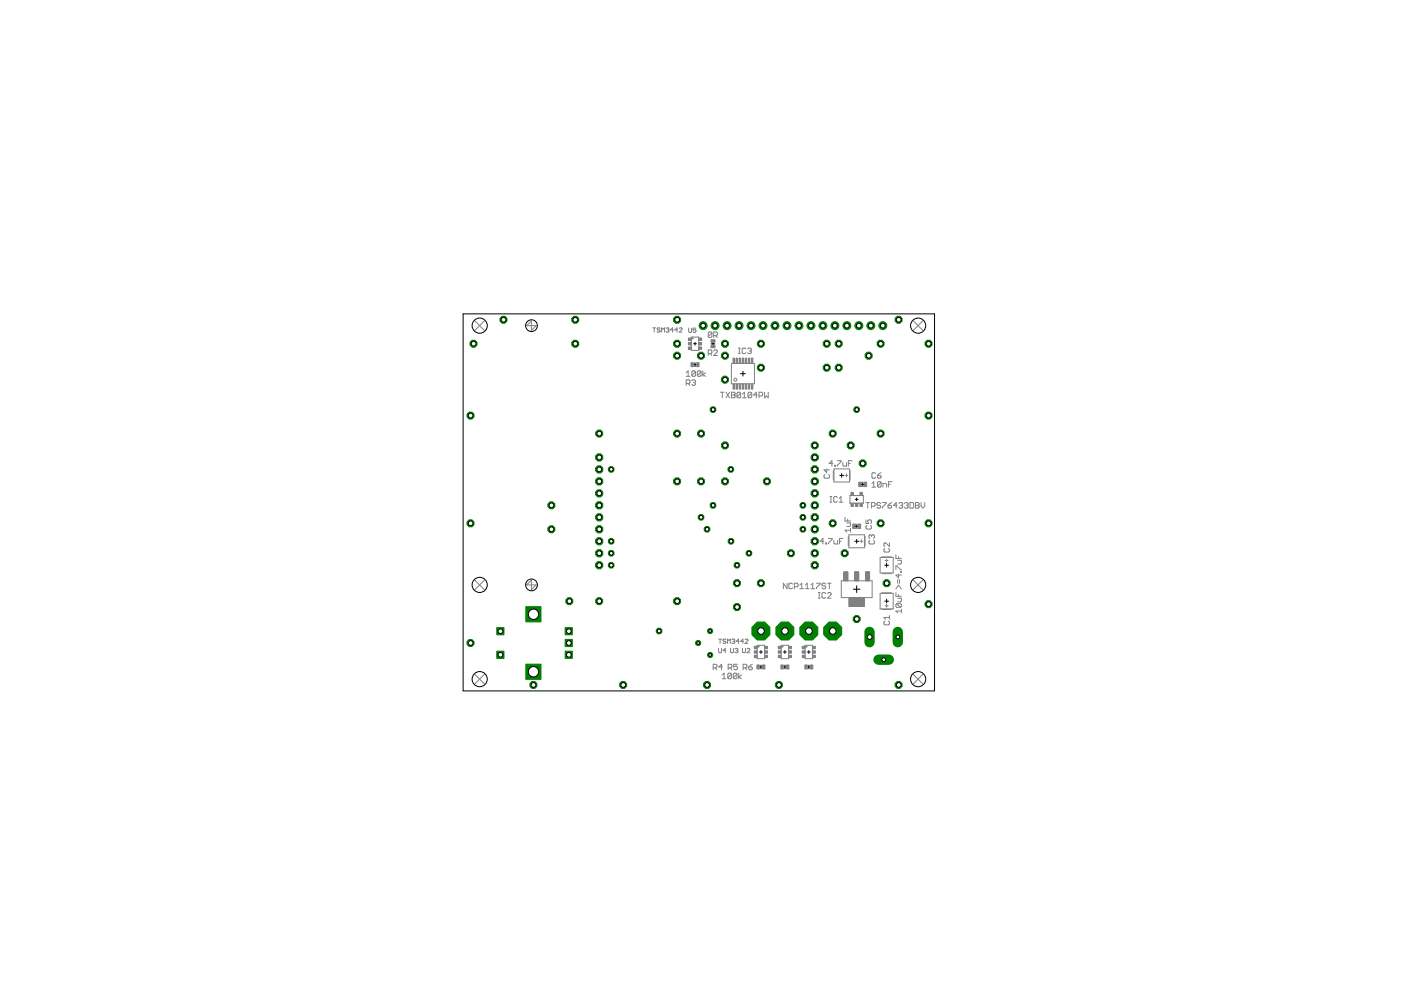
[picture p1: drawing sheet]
<svg xmlns="http://www.w3.org/2000/svg" width="297mm" height="210mm" viewBox="0 0 297 210" stroke-linecap="round" stroke-linejoin="round" font-family="sans-serif">
<circle cx="172.7" cy="97" r=".83" fill="#008000" stroke="#008000" stroke-width=".21"/>
<circle cx="172.8" cy="97" r=".51" fill="#fff" stroke="#000" stroke-width=".21"/>
<circle cx="172.7" cy="99.5" r=".83" fill="#008000" stroke="#008000" stroke-width=".21"/>
<circle cx="172.8" cy="99.5" r=".51" fill="#fff" stroke="#000" stroke-width=".21"/>
<circle cx="172.7" cy="102.1" r=".83" fill="#008000" stroke="#008000" stroke-width=".21"/>
<circle cx="172.8" cy="102.1" r=".51" fill="#fff" stroke="#000" stroke-width=".21"/>
<circle cx="172.7" cy="104.6" r=".83" fill="#008000" stroke="#008000" stroke-width=".21"/>
<circle cx="172.8" cy="104.6" r=".51" fill="#fff" stroke="#000" stroke-width=".21"/>
<circle cx="172.7" cy="107.1" r=".83" fill="#008000" stroke="#008000" stroke-width=".21"/>
<circle cx="172.8" cy="107.1" r=".51" fill="#fff" stroke="#000" stroke-width=".21"/>
<circle cx="172.7" cy="109.7" r=".83" fill="#008000" stroke="#008000" stroke-width=".21"/>
<circle cx="172.8" cy="109.7" r=".51" fill="#fff" stroke="#000" stroke-width=".21"/>
<circle cx="172.7" cy="112.2" r=".83" fill="#008000" stroke="#008000" stroke-width=".21"/>
<circle cx="172.8" cy="112.2" r=".51" fill="#fff" stroke="#000" stroke-width=".21"/>
<circle cx="172.7" cy="114.8" r=".83" fill="#008000" stroke="#008000" stroke-width=".21"/>
<circle cx="172.8" cy="114.8" r=".51" fill="#fff" stroke="#000" stroke-width=".21"/>
<circle cx="172.7" cy="117.3" r=".83" fill="#008000" stroke="#008000" stroke-width=".21"/>
<circle cx="172.8" cy="117.3" r=".51" fill="#fff" stroke="#000" stroke-width=".21"/>
<circle cx="172.7" cy="119.8" r=".83" fill="#008000" stroke="#008000" stroke-width=".21"/>
<circle cx="172.8" cy="119.8" r=".51" fill="#fff" stroke="#000" stroke-width=".21"/>
<circle cx="127" cy="119.8" r=".83" fill="#008000" stroke="#008000" stroke-width=".21"/>
<circle cx="127.1" cy="119.8" r=".51" fill="#fff" stroke="#000" stroke-width=".21"/>
<circle cx="127" cy="117.3" r=".83" fill="#008000" stroke="#008000" stroke-width=".21"/>
<circle cx="127.1" cy="117.3" r=".51" fill="#fff" stroke="#000" stroke-width=".21"/>
<circle cx="127" cy="114.8" r=".83" fill="#008000" stroke="#008000" stroke-width=".21"/>
<circle cx="127.1" cy="114.8" r=".51" fill="#fff" stroke="#000" stroke-width=".21"/>
<circle cx="127" cy="112.2" r=".83" fill="#008000" stroke="#008000" stroke-width=".21"/>
<circle cx="127.1" cy="112.2" r=".51" fill="#fff" stroke="#000" stroke-width=".21"/>
<circle cx="127" cy="109.7" r=".83" fill="#008000" stroke="#008000" stroke-width=".21"/>
<circle cx="127.1" cy="109.7" r=".51" fill="#fff" stroke="#000" stroke-width=".21"/>
<circle cx="127" cy="107.1" r=".83" fill="#008000" stroke="#008000" stroke-width=".21"/>
<circle cx="127.1" cy="107.1" r=".51" fill="#fff" stroke="#000" stroke-width=".21"/>
<circle cx="127" cy="104.6" r=".83" fill="#008000" stroke="#008000" stroke-width=".21"/>
<circle cx="127.1" cy="104.6" r=".51" fill="#fff" stroke="#000" stroke-width=".21"/>
<circle cx="127" cy="102.1" r=".83" fill="#008000" stroke="#008000" stroke-width=".21"/>
<circle cx="127.1" cy="102.1" r=".51" fill="#fff" stroke="#000" stroke-width=".21"/>
<circle cx="127" cy="99.5" r=".83" fill="#008000" stroke="#008000" stroke-width=".21"/>
<circle cx="127.1" cy="99.5" r=".51" fill="#fff" stroke="#000" stroke-width=".21"/>
<circle cx="127" cy="97" r=".83" fill="#008000" stroke="#008000" stroke-width=".21"/>
<circle cx="127.1" cy="97" r=".51" fill="#fff" stroke="#000" stroke-width=".21"/>
<path d="M119.8 133.1h1.5v1.5h-1.5z" fill="#008000" stroke="#008000" stroke-width=".21"/>
<circle cx="120.6" cy="133.8" r=".51" fill="#fff" stroke="#000" stroke-width=".21"/>
<path d="M119.8 135.6h1.5v1.5h-1.5z" fill="#008000" stroke="#008000" stroke-width=".21"/>
<circle cx="120.6" cy="136.3" r=".51" fill="#fff" stroke="#000" stroke-width=".21"/>
<path d="M119.8 138.1h1.5v1.5h-1.5z" fill="#008000" stroke="#008000" stroke-width=".21"/>
<circle cx="120.6" cy="138.8" r=".51" fill="#fff" stroke="#000" stroke-width=".21"/>
<path d="M105.3 133.1h1.5v1.5h-1.5z" fill="#008000" stroke="#008000" stroke-width=".21"/>
<circle cx="106.1" cy="133.8" r=".51" fill="#fff" stroke="#000" stroke-width=".21"/>
<path d="M105.3 138.1h1.5v1.5h-1.5z" fill="#008000" stroke="#008000" stroke-width=".21"/>
<circle cx="106.1" cy="138.8" r=".51" fill="#fff" stroke="#000" stroke-width=".21"/>
<path d="M111.5 128.6h3.2v3.2h-3.2z" fill="#008000" stroke="#008000" stroke-width=".21"/>
<circle cx="113.1" cy="130.2" r="1.1" fill="#fff" stroke="#000" stroke-width=".21"/>
<path d="M111.5 140.8h3.2v3.2h-3.2z" fill="#008000" stroke="#008000" stroke-width=".21"/>
<circle cx="113.1" cy="142.4" r="1.1" fill="#fff" stroke="#000" stroke-width=".21"/>
<circle cx="150.6" cy="138.9" r=".55" fill="#008000" stroke="#008000" stroke-width=".21"/>
<circle cx="150.6" cy="138.9" r=".3" fill="#fff" stroke="#000" stroke-width=".21"/>
<circle cx="148" cy="136.3" r=".55" fill="#008000" stroke="#008000" stroke-width=".21"/>
<circle cx="148" cy="136.3" r=".3" fill="#fff" stroke="#000" stroke-width=".21"/>
<circle cx="150.6" cy="133.8" r=".55" fill="#008000" stroke="#008000" stroke-width=".21"/>
<circle cx="150.6" cy="133.8" r=".3" fill="#fff" stroke="#000" stroke-width=".21"/>
<path d="M186.3 139.9h2.1z" fill="#008000" stroke="#008000" stroke-width="2.2"/>
<circle cx="187.4" cy="139.9" r=".4" fill="#fff" stroke="#000" stroke-width=".21"/>
<path d="M190.3 134v2.2z" fill="#008000" stroke="#008000" stroke-width="2.2"/>
<circle cx="190.4" cy="135.1" r=".4" fill="#fff" stroke="#000" stroke-width=".21"/>
<path d="M184.4 134v2.2z" fill="#008000" stroke="#008000" stroke-width="2.2"/>
<circle cx="184.4" cy="135.1" r=".51" fill="#fff" stroke="#000" stroke-width=".21"/>
<circle cx="176.5" cy="133.8" r="2.06" fill="#008000" stroke="#008000" stroke-width=".21"/>
<circle cx="176.6" cy="133.8" r=".7" fill="#fff" stroke="#000" stroke-width=".21"/>
<circle cx="171.5" cy="133.8" r="2.06" fill="#008000" stroke="#008000" stroke-width=".21"/>
<circle cx="171.5" cy="133.8" r=".7" fill="#fff" stroke="#000" stroke-width=".21"/>
<circle cx="166.4" cy="133.8" r="2.06" fill="#008000" stroke="#008000" stroke-width=".21"/>
<circle cx="166.4" cy="133.8" r=".7" fill="#fff" stroke="#000" stroke-width=".21"/>
<circle cx="161.3" cy="133.8" r="2.06" fill="#008000" stroke="#008000" stroke-width=".21"/>
<circle cx="161.4" cy="133.8" r=".7" fill="#fff" stroke="#000" stroke-width=".21"/>
<circle cx="187.2" cy="69" r=".85" fill="#008000" stroke="#008000" stroke-width=".21"/>
<circle cx="187.2" cy="69" r=".51" fill="#fff" stroke="#000" stroke-width=".21"/>
<circle cx="184.6" cy="69" r=".85" fill="#008000" stroke="#008000" stroke-width=".21"/>
<circle cx="184.6" cy="69" r=".51" fill="#fff" stroke="#000" stroke-width=".21"/>
<circle cx="182.1" cy="69" r=".85" fill="#008000" stroke="#008000" stroke-width=".21"/>
<circle cx="182.1" cy="69" r=".51" fill="#fff" stroke="#000" stroke-width=".21"/>
<circle cx="179.6" cy="69" r=".85" fill="#008000" stroke="#008000" stroke-width=".21"/>
<circle cx="179.6" cy="69" r=".51" fill="#fff" stroke="#000" stroke-width=".21"/>
<circle cx="177" cy="69" r=".85" fill="#008000" stroke="#008000" stroke-width=".21"/>
<circle cx="177" cy="69" r=".51" fill="#fff" stroke="#000" stroke-width=".21"/>
<circle cx="174.5" cy="69" r=".85" fill="#008000" stroke="#008000" stroke-width=".21"/>
<circle cx="174.5" cy="69" r=".51" fill="#fff" stroke="#000" stroke-width=".21"/>
<circle cx="171.9" cy="69" r=".85" fill="#008000" stroke="#008000" stroke-width=".21"/>
<circle cx="171.9" cy="69" r=".51" fill="#fff" stroke="#000" stroke-width=".21"/>
<circle cx="169.4" cy="69" r=".85" fill="#008000" stroke="#008000" stroke-width=".21"/>
<circle cx="169.4" cy="69" r=".51" fill="#fff" stroke="#000" stroke-width=".21"/>
<circle cx="166.9" cy="69" r=".85" fill="#008000" stroke="#008000" stroke-width=".21"/>
<circle cx="166.9" cy="69" r=".51" fill="#fff" stroke="#000" stroke-width=".21"/>
<circle cx="164.3" cy="69" r=".85" fill="#008000" stroke="#008000" stroke-width=".21"/>
<circle cx="164.3" cy="69" r=".51" fill="#fff" stroke="#000" stroke-width=".21"/>
<circle cx="161.8" cy="69" r=".85" fill="#008000" stroke="#008000" stroke-width=".21"/>
<circle cx="161.8" cy="69" r=".51" fill="#fff" stroke="#000" stroke-width=".21"/>
<circle cx="159.2" cy="69" r=".85" fill="#008000" stroke="#008000" stroke-width=".21"/>
<circle cx="159.2" cy="69" r=".51" fill="#fff" stroke="#000" stroke-width=".21"/>
<circle cx="156.7" cy="69" r=".85" fill="#008000" stroke="#008000" stroke-width=".21"/>
<circle cx="156.7" cy="69" r=".51" fill="#fff" stroke="#000" stroke-width=".21"/>
<circle cx="154.2" cy="69" r=".85" fill="#008000" stroke="#008000" stroke-width=".21"/>
<circle cx="154.2" cy="69" r=".51" fill="#fff" stroke="#000" stroke-width=".21"/>
<circle cx="151.6" cy="69" r=".85" fill="#008000" stroke="#008000" stroke-width=".21"/>
<circle cx="151.6" cy="69" r=".51" fill="#fff" stroke="#000" stroke-width=".21"/>
<circle cx="149.1" cy="69" r=".85" fill="#008000" stroke="#008000" stroke-width=".21"/>
<circle cx="149.1" cy="69" r=".51" fill="#fff" stroke="#000" stroke-width=".21"/>
<circle cx="100.4" cy="72.9" r=".8" fill="#008000" stroke="#008000" stroke-width=".21"/>
<circle cx="100.4" cy="72.9" r=".51" fill="#fff" stroke="#000" stroke-width=".21"/>
<circle cx="196.9" cy="72.9" r=".8" fill="#008000" stroke="#008000" stroke-width=".21"/>
<circle cx="196.9" cy="72.9" r=".51" fill="#fff" stroke="#000" stroke-width=".21"/>
<circle cx="186.7" cy="72.9" r=".8" fill="#008000" stroke="#008000" stroke-width=".21"/>
<circle cx="186.7" cy="72.9" r=".51" fill="#fff" stroke="#000" stroke-width=".21"/>
<circle cx="188" cy="123.7" r=".8" fill="#008000" stroke="#008000" stroke-width=".21"/>
<circle cx="188" cy="123.7" r=".51" fill="#fff" stroke="#000" stroke-width=".21"/>
<circle cx="179.1" cy="117.3" r=".8" fill="#008000" stroke="#008000" stroke-width=".21"/>
<circle cx="179.1" cy="117.3" r=".51" fill="#fff" stroke="#000" stroke-width=".21"/>
<circle cx="176.5" cy="91.9" r=".8" fill="#008000" stroke="#008000" stroke-width=".21"/>
<circle cx="176.6" cy="91.9" r=".51" fill="#fff" stroke="#000" stroke-width=".21"/>
<circle cx="127" cy="91.9" r=".8" fill="#008000" stroke="#008000" stroke-width=".21"/>
<circle cx="127.1" cy="91.9" r=".51" fill="#fff" stroke="#000" stroke-width=".21"/>
<circle cx="161.3" cy="72.9" r=".8" fill="#008000" stroke="#008000" stroke-width=".21"/>
<circle cx="161.4" cy="72.9" r=".51" fill="#fff" stroke="#000" stroke-width=".21"/>
<circle cx="161.3" cy="78" r=".8" fill="#008000" stroke="#008000" stroke-width=".21"/>
<circle cx="161.4" cy="78" r=".51" fill="#fff" stroke="#000" stroke-width=".21"/>
<circle cx="148.6" cy="75.4" r=".8" fill="#008000" stroke="#008000" stroke-width=".21"/>
<circle cx="148.7" cy="75.4" r=".51" fill="#fff" stroke="#000" stroke-width=".21"/>
<circle cx="132.1" cy="145.2" r=".8" fill="#008000" stroke="#008000" stroke-width=".21"/>
<circle cx="132.1" cy="145.2" r=".51" fill="#fff" stroke="#000" stroke-width=".21"/>
<circle cx="143.5" cy="72.9" r=".8" fill="#008000" stroke="#008000" stroke-width=".21"/>
<circle cx="143.6" cy="72.9" r=".51" fill="#fff" stroke="#000" stroke-width=".21"/>
<circle cx="122" cy="72.9" r=".8" fill="#008000" stroke="#008000" stroke-width=".21"/>
<circle cx="122" cy="72.9" r=".51" fill="#fff" stroke="#000" stroke-width=".21"/>
<circle cx="196.9" cy="88.1" r=".8" fill="#008000" stroke="#008000" stroke-width=".21"/>
<circle cx="196.9" cy="88.1" r=".51" fill="#fff" stroke="#000" stroke-width=".21"/>
<circle cx="196.9" cy="111" r=".8" fill="#008000" stroke="#008000" stroke-width=".21"/>
<circle cx="196.9" cy="111" r=".51" fill="#fff" stroke="#000" stroke-width=".21"/>
<circle cx="196.9" cy="128.1" r=".8" fill="#008000" stroke="#008000" stroke-width=".21"/>
<circle cx="196.9" cy="128.1" r=".51" fill="#fff" stroke="#000" stroke-width=".21"/>
<circle cx="149.9" cy="145.2" r=".8" fill="#008000" stroke="#008000" stroke-width=".21"/>
<circle cx="149.9" cy="145.2" r=".51" fill="#fff" stroke="#000" stroke-width=".21"/>
<circle cx="113.1" cy="145.2" r=".8" fill="#008000" stroke="#008000" stroke-width=".21"/>
<circle cx="113.1" cy="145.2" r=".51" fill="#fff" stroke="#000" stroke-width=".21"/>
<circle cx="190.5" cy="67.8" r=".8" fill="#008000" stroke="#008000" stroke-width=".21"/>
<circle cx="190.5" cy="67.8" r=".51" fill="#fff" stroke="#000" stroke-width=".21"/>
<circle cx="143.5" cy="67.8" r=".8" fill="#008000" stroke="#008000" stroke-width=".21"/>
<circle cx="143.6" cy="67.8" r=".51" fill="#fff" stroke="#000" stroke-width=".21"/>
<circle cx="122" cy="67.8" r=".8" fill="#008000" stroke="#008000" stroke-width=".21"/>
<circle cx="122" cy="67.8" r=".51" fill="#fff" stroke="#000" stroke-width=".21"/>
<circle cx="106.7" cy="67.8" r=".8" fill="#008000" stroke="#008000" stroke-width=".21"/>
<circle cx="106.8" cy="67.8" r=".51" fill="#fff" stroke="#000" stroke-width=".21"/>
<circle cx="99.8" cy="88.1" r=".8" fill="#008000" stroke="#008000" stroke-width=".21"/>
<circle cx="99.8" cy="88.1" r=".51" fill="#fff" stroke="#000" stroke-width=".21"/>
<circle cx="99.8" cy="111" r=".8" fill="#008000" stroke="#008000" stroke-width=".21"/>
<circle cx="99.8" cy="111" r=".51" fill="#fff" stroke="#000" stroke-width=".21"/>
<circle cx="99.8" cy="136.3" r=".8" fill="#008000" stroke="#008000" stroke-width=".21"/>
<circle cx="99.8" cy="136.3" r=".51" fill="#fff" stroke="#000" stroke-width=".21"/>
<circle cx="165.1" cy="145.2" r=".8" fill="#008000" stroke="#008000" stroke-width=".21"/>
<circle cx="165.2" cy="145.2" r=".51" fill="#fff" stroke="#000" stroke-width=".21"/>
<circle cx="190.5" cy="145.2" r=".8" fill="#008000" stroke="#008000" stroke-width=".21"/>
<circle cx="190.5" cy="145.2" r=".51" fill="#fff" stroke="#000" stroke-width=".21"/>
<circle cx="177.8" cy="72.9" r=".8" fill="#008000" stroke="#008000" stroke-width=".21"/>
<circle cx="177.8" cy="72.9" r=".51" fill="#fff" stroke="#000" stroke-width=".21"/>
<circle cx="175.3" cy="72.9" r=".8" fill="#008000" stroke="#008000" stroke-width=".21"/>
<circle cx="175.3" cy="72.9" r=".51" fill="#fff" stroke="#000" stroke-width=".21"/>
<circle cx="153.7" cy="72.9" r=".8" fill="#008000" stroke="#008000" stroke-width=".21"/>
<circle cx="153.7" cy="72.9" r=".51" fill="#fff" stroke="#000" stroke-width=".21"/>
<circle cx="143.5" cy="91.9" r=".8" fill="#008000" stroke="#008000" stroke-width=".21"/>
<circle cx="143.6" cy="91.9" r=".51" fill="#fff" stroke="#000" stroke-width=".21"/>
<circle cx="148.6" cy="91.9" r=".8" fill="#008000" stroke="#008000" stroke-width=".21"/>
<circle cx="148.7" cy="91.9" r=".51" fill="#fff" stroke="#000" stroke-width=".21"/>
<circle cx="143.5" cy="75.4" r=".8" fill="#008000" stroke="#008000" stroke-width=".21"/>
<circle cx="143.6" cy="75.4" r=".51" fill="#fff" stroke="#000" stroke-width=".21"/>
<circle cx="175.3" cy="78" r=".8" fill="#008000" stroke="#008000" stroke-width=".21"/>
<circle cx="175.3" cy="78" r=".51" fill="#fff" stroke="#000" stroke-width=".21"/>
<circle cx="177.8" cy="78" r=".8" fill="#008000" stroke="#008000" stroke-width=".21"/>
<circle cx="177.8" cy="78" r=".51" fill="#fff" stroke="#000" stroke-width=".21"/>
<circle cx="186.7" cy="91.9" r=".8" fill="#008000" stroke="#008000" stroke-width=".21"/>
<circle cx="186.7" cy="91.9" r=".51" fill="#fff" stroke="#000" stroke-width=".21"/>
<circle cx="182.9" cy="98.3" r=".8" fill="#008000" stroke="#008000" stroke-width=".21"/>
<circle cx="182.9" cy="98.3" r=".51" fill="#fff" stroke="#000" stroke-width=".21"/>
<circle cx="186.7" cy="111" r=".8" fill="#008000" stroke="#008000" stroke-width=".21"/>
<circle cx="186.7" cy="111" r=".51" fill="#fff" stroke="#000" stroke-width=".21"/>
<circle cx="176.5" cy="111" r=".8" fill="#008000" stroke="#008000" stroke-width=".21"/>
<circle cx="176.6" cy="111" r=".51" fill="#fff" stroke="#000" stroke-width=".21"/>
<circle cx="162.6" cy="102.1" r=".8" fill="#008000" stroke="#008000" stroke-width=".21"/>
<circle cx="162.6" cy="102.1" r=".51" fill="#fff" stroke="#000" stroke-width=".21"/>
<circle cx="153.7" cy="102.1" r=".8" fill="#008000" stroke="#008000" stroke-width=".21"/>
<circle cx="153.7" cy="102.1" r=".51" fill="#fff" stroke="#000" stroke-width=".21"/>
<circle cx="148.6" cy="102.1" r=".8" fill="#008000" stroke="#008000" stroke-width=".21"/>
<circle cx="148.7" cy="102.1" r=".51" fill="#fff" stroke="#000" stroke-width=".21"/>
<circle cx="143.5" cy="102.1" r=".8" fill="#008000" stroke="#008000" stroke-width=".21"/>
<circle cx="143.6" cy="102.1" r=".51" fill="#fff" stroke="#000" stroke-width=".21"/>
<circle cx="116.9" cy="107.1" r=".8" fill="#008000" stroke="#008000" stroke-width=".21"/>
<circle cx="116.9" cy="107.1" r=".51" fill="#fff" stroke="#000" stroke-width=".21"/>
<circle cx="116.9" cy="112.2" r=".8" fill="#008000" stroke="#008000" stroke-width=".21"/>
<circle cx="116.9" cy="112.2" r=".51" fill="#fff" stroke="#000" stroke-width=".21"/>
<circle cx="120.7" cy="127.5" r=".8" fill="#008000" stroke="#008000" stroke-width=".21"/>
<circle cx="120.7" cy="127.5" r=".51" fill="#fff" stroke="#000" stroke-width=".21"/>
<circle cx="127" cy="127.5" r=".8" fill="#008000" stroke="#008000" stroke-width=".21"/>
<circle cx="127.1" cy="127.5" r=".51" fill="#fff" stroke="#000" stroke-width=".21"/>
<circle cx="143.5" cy="127.5" r=".8" fill="#008000" stroke="#008000" stroke-width=".21"/>
<circle cx="143.6" cy="127.5" r=".51" fill="#fff" stroke="#000" stroke-width=".21"/>
<circle cx="156.2" cy="123.7" r=".8" fill="#008000" stroke="#008000" stroke-width=".21"/>
<circle cx="156.3" cy="123.7" r=".51" fill="#fff" stroke="#000" stroke-width=".21"/>
<circle cx="161.3" cy="123.7" r=".8" fill="#008000" stroke="#008000" stroke-width=".21"/>
<circle cx="161.4" cy="123.7" r=".51" fill="#fff" stroke="#000" stroke-width=".21"/>
<circle cx="167.7" cy="117.3" r=".8" fill="#008000" stroke="#008000" stroke-width=".21"/>
<circle cx="167.7" cy="117.3" r=".51" fill="#fff" stroke="#000" stroke-width=".21"/>
<circle cx="184.2" cy="75.4" r=".8" fill="#008000" stroke="#008000" stroke-width=".21"/>
<circle cx="184.2" cy="75.4" r=".51" fill="#fff" stroke="#000" stroke-width=".21"/>
<circle cx="153.7" cy="75.4" r=".8" fill="#008000" stroke="#008000" stroke-width=".21"/>
<circle cx="153.7" cy="75.4" r=".51" fill="#fff" stroke="#000" stroke-width=".21"/>
<circle cx="181.6" cy="131.3" r=".8" fill="#008000" stroke="#008000" stroke-width=".21"/>
<circle cx="181.6" cy="131.3" r=".51" fill="#fff" stroke="#000" stroke-width=".21"/>
<circle cx="156.2" cy="128.7" r=".8" fill="#008000" stroke="#008000" stroke-width=".21"/>
<circle cx="156.3" cy="128.7" r=".51" fill="#fff" stroke="#000" stroke-width=".21"/>
<circle cx="180.4" cy="94.4" r=".8" fill="#008000" stroke="#008000" stroke-width=".21"/>
<circle cx="180.4" cy="94.4" r=".51" fill="#fff" stroke="#000" stroke-width=".21"/>
<circle cx="172.7" cy="94.4" r=".8" fill="#008000" stroke="#008000" stroke-width=".21"/>
<circle cx="172.8" cy="94.4" r=".51" fill="#fff" stroke="#000" stroke-width=".21"/>
<circle cx="153.7" cy="80.5" r=".8" fill="#008000" stroke="#008000" stroke-width=".21"/>
<circle cx="153.7" cy="80.5" r=".51" fill="#fff" stroke="#000" stroke-width=".21"/>
<circle cx="153.7" cy="94.4" r=".8" fill="#008000" stroke="#008000" stroke-width=".21"/>
<circle cx="153.7" cy="94.4" r=".51" fill="#fff" stroke="#000" stroke-width=".21"/>
<circle cx="129.6" cy="117.3" r=".64" fill="#008000" stroke="#008000" stroke-width=".21"/>
<circle cx="129.6" cy="117.3" r=".4" fill="#fff" stroke="#000" stroke-width=".21"/>
<circle cx="158.8" cy="117.3" r=".64" fill="#008000" stroke="#008000" stroke-width=".21"/>
<circle cx="158.8" cy="117.3" r=".4" fill="#fff" stroke="#000" stroke-width=".21"/>
<circle cx="181.6" cy="86.8" r=".64" fill="#008000" stroke="#008000" stroke-width=".21"/>
<circle cx="181.6" cy="86.8" r=".4" fill="#fff" stroke="#000" stroke-width=".21"/>
<circle cx="151.2" cy="86.8" r=".64" fill="#008000" stroke="#008000" stroke-width=".21"/>
<circle cx="151.2" cy="86.8" r=".4" fill="#fff" stroke="#000" stroke-width=".21"/>
<circle cx="170.2" cy="109.7" r=".64" fill="#008000" stroke="#008000" stroke-width=".21"/>
<circle cx="170.2" cy="109.7" r=".4" fill="#fff" stroke="#000" stroke-width=".21"/>
<circle cx="148.6" cy="109.7" r=".64" fill="#008000" stroke="#008000" stroke-width=".21"/>
<circle cx="148.7" cy="109.7" r=".4" fill="#fff" stroke="#000" stroke-width=".21"/>
<circle cx="170.2" cy="112.2" r=".64" fill="#008000" stroke="#008000" stroke-width=".21"/>
<circle cx="170.2" cy="112.2" r=".4" fill="#fff" stroke="#000" stroke-width=".21"/>
<circle cx="149.9" cy="112.2" r=".64" fill="#008000" stroke="#008000" stroke-width=".21"/>
<circle cx="149.9" cy="112.2" r=".4" fill="#fff" stroke="#000" stroke-width=".21"/>
<circle cx="170.2" cy="107.1" r=".64" fill="#008000" stroke="#008000" stroke-width=".21"/>
<circle cx="170.2" cy="107.1" r=".4" fill="#fff" stroke="#000" stroke-width=".21"/>
<circle cx="151.2" cy="107.1" r=".64" fill="#008000" stroke="#008000" stroke-width=".21"/>
<circle cx="151.2" cy="107.1" r=".4" fill="#fff" stroke="#000" stroke-width=".21"/>
<circle cx="139.7" cy="133.8" r=".64" fill="#008000" stroke="#008000" stroke-width=".21"/>
<circle cx="139.8" cy="133.8" r=".4" fill="#fff" stroke="#000" stroke-width=".21"/>
<circle cx="129.6" cy="114.8" r=".64" fill="#008000" stroke="#008000" stroke-width=".21"/>
<circle cx="129.6" cy="114.8" r=".4" fill="#fff" stroke="#000" stroke-width=".21"/>
<circle cx="155" cy="114.8" r=".64" fill="#008000" stroke="#008000" stroke-width=".21"/>
<circle cx="155" cy="114.8" r=".4" fill="#fff" stroke="#000" stroke-width=".21"/>
<circle cx="129.6" cy="119.8" r=".64" fill="#008000" stroke="#008000" stroke-width=".21"/>
<circle cx="129.6" cy="119.8" r=".4" fill="#fff" stroke="#000" stroke-width=".21"/>
<circle cx="156.2" cy="119.8" r=".64" fill="#008000" stroke="#008000" stroke-width=".21"/>
<circle cx="156.3" cy="119.8" r=".4" fill="#fff" stroke="#000" stroke-width=".21"/>
<circle cx="129.6" cy="99.5" r=".64" fill="#008000" stroke="#008000" stroke-width=".21"/>
<circle cx="129.6" cy="99.5" r=".4" fill="#fff" stroke="#000" stroke-width=".21"/>
<circle cx="154.9" cy="99.5" r=".64" fill="#008000" stroke="#008000" stroke-width=".21"/>
<circle cx="155" cy="99.5" r=".4" fill="#fff" stroke="#000" stroke-width=".21"/>
<g fill="#808080" stroke="#808080" stroke-width=".21">
<path d="M195.7 143l-2.1 2z"/>
<path d="M193.6 143l2.1 2z"/>
<path d="M102.7 143l-2 2z"/>
<path d="M100.7 143l2 2z"/>
<path d="M111.7 69h2z"/>
<path d="M111.7 69l1-1z"/>
<path d="M112.7 68v2.1z"/>
<path d="M112.7 70.1l1-1.1z"/>
<path d="M111.7 124h2z"/>
<path d="M111.7 124l1-1z"/>
<path d="M112.7 123v2z"/>
<path d="M112.7 125l1-1z"/>
<path d="M195.7 123l-2.1 2z"/>
<path d="M193.6 123l2.1 2z"/>
<path d="M102.7 123l-2 2z"/>
<path d="M100.7 123l2 2z"/>
<path d="M195.7 68l-2.1 2.1z"/>
<path d="M193.6 68l2.1 2.1z"/>
<path d="M102.7 68l-2 2.1z"/>
<path d="M100.7 68l2 2.1z"/>
<path d="M183 105.1v1.6z"/>
<path d="M180.2 105.1v1.6z"/>
<path d="M181.1 105.1h1.1z"/>
<path d="M178.4 123.1v3.6z"/>
<path d="M178.4 123.1h6.5z"/>
<path d="M184.9 123.1v3.6z"/>
<path d="M178.4 126.7h6.5z"/>
<path d="M170.7 136.8h1.6z"/>
<path d="M170.7 139.7h1.6z"/>
<path d="M165.6 136.8h1.6z"/>
<path d="M165.6 139.7h1.6z"/>
<path d="M160.5 136.8h1.6z"/>
<path d="M160.5 139.7h1.6z"/>
<path d="M146.6 71.5h1.5z"/>
<path d="M146.6 74.3h1.5z"/>
<path d="M155.1 77.1h4.9z"/>
<path d="M160 77.1v4.3z"/>
<path d="M155.1 81.4h4.9z"/>
<path d="M155.1 77.1v4.3z"/>
<path d="M180.2 106.7h2.8z"/>
<path d="M180.2 105.1h2.8z"/>
<path d="M170.7 136.8v2.9z"/>
<path d="M172.3 136.8v2.9z"/>
<path d="M165.6 136.8v2.9z"/>
<path d="M167.2 136.8v2.9z"/>
<path d="M160.5 136.8v2.9z"/>
<path d="M162.1 136.8v2.9z"/>
<path d="M146.6 71.5v2.8z"/>
<path d="M148.1 71.5v2.8z"/>
<path d="M186.6 129.1h2.8z"/>
<path d="M187 129.2h2z"/>
<path d="M186.6 125.8v3.3z"/>
<path d="M189.4 125.8v3.3z"/>
<path d="M187 125.7h2z"/>
<path d="M186.6 125.8h2.8z"/>
<path d="M188 128.1v.7z"/>
<path d="M187.7 128.5h.6z"/>
<path d="M186.6 118.2h2.8z"/>
<path d="M187 118.1h2z"/>
<path d="M189.4 118.2v3.3z"/>
<path d="M186.6 118.2v3.3z"/>
<path d="M187 121.6h2z"/>
<path d="M186.6 121.5h2.8z"/>
<path d="M188 118.5v.7z"/>
<path d="M187.7 118.8h.6z"/>
<path d="M183.3 113.4v2.7z"/>
<path d="M183.4 113.7v2.1z"/>
<path d="M180 116.1h3.3z"/>
<path d="M180 113.4h3.3z"/>
<path d="M179.9 113.7v2.1z"/>
<path d="M180 113.4v2.7z"/>
<path d="M182.3 114.8h.6z"/>
<path d="M182.6 114.4v.7z"/>
<path d="M180.1 99.4v2.8z"/>
<path d="M180.2 99.8v2z"/>
<path d="M176.8 102.2h3.3z"/>
<path d="M176.8 99.4h3.3z"/>
<path d="M176.7 99.8v2z"/>
<path d="M176.8 99.4v2.8z"/>
<path d="M179.1 100.8h.7z"/>
<path d="M179.5 100.5v.6z"/>
<path d="M181.3 112h.7z"/>
<path d="M181.3 111.2h.7z"/>
<path d="M182.5 103.1h.8z"/>
<path d="M182.5 102.3h.8z"/>
<path d="M150.8 72.5v.8z"/>
<path d="M151.5 72.5v.8z"/>
<path d="M146.9 77h.9z"/>
<path d="M146.9 77.7h.9z"/>
<path d="M160.9 141.1h.9z"/>
<path d="M160.9 141.8h.9z"/>
<path d="M166 141.1h.8z"/>
<path d="M166 141.8h.8z"/>
<path d="M171 141.8h.9z"/>
<path d="M171 141.1h.9z"/>
<path d="M176 106.5h.4z"/>
<path d="M176.2 105.3v1.2z"/>
<path d="M176 105.3h.4z"/>
<path d="M177.3 105.3l.2 .2z"/>
<path d="M177 105.3h.3z"/>
<path d="M177 105.3l-.2 .2z"/>
<path d="M176.8 105.5v.8z"/>
<path d="M176.8 106.3l.2 .2z"/>
<path d="M177 106.5h.3z"/>
<path d="M177.3 106.5l.2-.2z"/>
<path d="M178.3 105.3l-.4 .4z"/>
<path d="M178.3 105.3v1.2z"/>
<path d="M177.9 106.5h.8z"/>
<path d="M173.5 126.8h.4z"/>
<path d="M173.7 125.6v1.2z"/>
<path d="M173.5 125.6h.4z"/>
<path d="M174.9 125.6l.1 .3z"/>
<path d="M174.5 125.6h.4z"/>
<path d="M174.5 125.6l-.2 .3z"/>
<path d="M174.3 125.9v.7z"/>
<path d="M174.3 126.6l.2 .2z"/>
<path d="M174.5 126.8h.4z"/>
<path d="M175 126.6l-.1 .2z"/>
<path d="M175.4 126.8h.8z"/>
<path d="M176.2 126l-.8 .8z"/>
<path d="M176.2 125.9v.1z"/>
<path d="M176 125.6l.2 .3z"/>
<path d="M175.6 125.6h.4z"/>
<path d="M175.6 125.6l-.2 .3z"/>
<path d="M157.4 137.5v.7z"/>
<path d="M157.4 138.2l.2 .2z"/>
<path d="M157.6 138.4h.3z"/>
<path d="M158 138.2l-.1 .2z"/>
<path d="M158 137.5v.7z"/>
<path d="M158.4 138.4h.6z"/>
<path d="M158.4 138.4l.6-.6z"/>
<path d="M159 137.6v.2z"/>
<path d="M158.8 137.5l.2 .1z"/>
<path d="M158.5 137.5h.3z"/>
<path d="M158.4 137.6l.1-.1z"/>
<path d="M154.9 137.5v.7z"/>
<path d="M154.9 138.2l.1 .2z"/>
<path d="M155 138.4h.4z"/>
<path d="M155.4 138.4l.1-.2z"/>
<path d="M155.5 137.5v.7z"/>
<path d="M155.8 137.6l.2-.1z"/>
<path d="M156 137.5h.3z"/>
<path d="M156.3 137.5l.1 .1z"/>
<path d="M156.4 137.6v.2z"/>
<path d="M156.4 137.8l-.1 .1z"/>
<path d="M156.1 137.9h.2z"/>
<path d="M156.3 137.9l.1 .2z"/>
<path d="M156.4 138.1v.1z"/>
<path d="M156.4 138.2l-.1 .2z"/>
<path d="M156 138.4h.3z"/>
<path d="M155.8 138.2l.2 .2z"/>
<path d="M152.4 137.5v.7z"/>
<path d="M152.4 138.2l.1 .2z"/>
<path d="M152.5 138.4h.3z"/>
<path d="M152.8 138.4l.2-.2z"/>
<path d="M153 137.5v.7z"/>
<path d="M153.8 137.5v.9z"/>
<path d="M153.8 137.5l-.5 .4z"/>
<path d="M153.3 137.9h.6z"/>
<path d="M146 69.6v.7z"/>
<path d="M146 70.3l.2 .2z"/>
<path d="M146.2 70.5h.3z"/>
<path d="M146.5 70.5l.1-.2z"/>
<path d="M146.6 69.6v.7z"/>
<path d="M147 69.6h.6z"/>
<path d="M147 69.6v.4z"/>
<path d="M147 70l.3-.1z"/>
<path d="M147.3 69.9h.1z"/>
<path d="M147.4 69.9l.2 .1z"/>
<path d="M147.6 70v.3z"/>
<path d="M147.6 70.3l-.2 .2z"/>
<path d="M147.1 70.5h.3z"/>
<path d="M147 70.3l.1 .2z"/>
<path d="M187.6 131.7l-.2 .2z"/>
<path d="M187.4 131.9v.4z"/>
<path d="M187.4 132.3l.2 .2z"/>
<path d="M187.6 132.5h.8z"/>
<path d="M188.4 132.5l.2-.2z"/>
<path d="M188.6 131.9v.4z"/>
<path d="M188.4 131.7l.2 .2z"/>
<path d="M187.4 130.9l.4 .4z"/>
<path d="M187.4 130.9h1.2z"/>
<path d="M188.6 130.5v.8z"/>
<path d="M187.6 116.3l-.2 .2z"/>
<path d="M187.4 116.5v.4z"/>
<path d="M187.4 116.9l.2 .1z"/>
<path d="M187.6 117h.8z"/>
<path d="M188.4 117l.2-.1z"/>
<path d="M188.6 116.5v.4z"/>
<path d="M188.4 116.3l.2 .2z"/>
<path d="M188.6 115.1v.8z"/>
<path d="M187.8 115.1l.8 .8z"/>
<path d="M187.6 115.1h.2z"/>
<path d="M187.6 115.1l-.2 .2z"/>
<path d="M187.4 115.3v.4z"/>
<path d="M187.4 115.7l.2 .2z"/>
<path d="M184.4 114.6l-.2 .2z"/>
<path d="M184.2 114.8v.3z"/>
<path d="M184.2 115.1l.2 .2z"/>
<path d="M184.4 115.3h.8z"/>
<path d="M185.2 115.3l.2-.2z"/>
<path d="M185.4 114.8v.3z"/>
<path d="M185.2 114.6l.2 .2z"/>
<path d="M184.2 114l.2 .2z"/>
<path d="M184.2 113.6v.4z"/>
<path d="M184.4 113.4l-.2 .2z"/>
<path d="M184.4 113.4h.2z"/>
<path d="M184.6 113.4l.2 .2z"/>
<path d="M184.8 113.6v.2z"/>
<path d="M185 113.4l-.2 .2z"/>
<path d="M185 113.4h.2z"/>
<path d="M185.2 113.4l.2 .2z"/>
<path d="M185.4 113.6v.4z"/>
<path d="M185.4 114l-.2 .2z"/>
<path d="M174.9 100.6l-.2 .2z"/>
<path d="M174.7 100.8v.4z"/>
<path d="M174.7 101.2l.2 .2z"/>
<path d="M174.9 101.4h.8z"/>
<path d="M175.7 101.4l.2-.2z"/>
<path d="M175.9 100.8v.4z"/>
<path d="M175.7 100.6l.2 .2z"/>
<path d="M174.7 99.6h1.2z"/>
<path d="M174.7 99.6l.6 .6z"/>
<path d="M175.3 99.4v.8z"/>
<path d="M183.8 111.4l-.2 .2z"/>
<path d="M183.6 111.6v.4z"/>
<path d="M183.6 112l.2 .2z"/>
<path d="M183.8 112.2h.8z"/>
<path d="M184.8 112l-.2 .2z"/>
<path d="M184.8 111.6v.4z"/>
<path d="M184.6 111.4l.2 .2z"/>
<path d="M183.6 110.2v.8z"/>
<path d="M183.6 111h.6z"/>
<path d="M184 110.6l.2 .4z"/>
<path d="M184 110.4v.2z"/>
<path d="M184 110.4l.2-.2z"/>
<path d="M184.2 110.2h.4z"/>
<path d="M184.6 110.2l.2 .2z"/>
<path d="M184.8 110.4v.4z"/>
<path d="M184.6 111l.2-.2z"/>
<path d="M185.4 100.2l.2 .2z"/>
<path d="M185.1 100.2h.3z"/>
<path d="M185.1 100.2l-.2 .2z"/>
<path d="M184.9 100.4v.8z"/>
<path d="M184.9 101.2l.2 .2z"/>
<path d="M185.1 101.4h.3z"/>
<path d="M185.4 101.4l.2-.2z"/>
<path d="M186.4 100.4l.4-.2z"/>
<path d="M186.4 100.4l-.4 .4z"/>
<path d="M186 100.8v.4z"/>
<path d="M186 101.2l.2 .2z"/>
<path d="M186.2 101.4h.4z"/>
<path d="M186.6 101.4l.2-.2z"/>
<path d="M186.8 101v.2z"/>
<path d="M186.6 100.8l.2 .2z"/>
<path d="M186 100.8h.6z"/>
<path d="M150.2 74.2v1.2z"/>
<path d="M150.2 74.2h.5z"/>
<path d="M150.7 74.2l.2 .2z"/>
<path d="M150.9 74.4v.4z"/>
<path d="M150.7 75l.2-.2z"/>
<path d="M150.2 75h.5z"/>
<path d="M150.5 75l.4 .4z"/>
<path d="M151.3 75.4h.8z"/>
<path d="M151.3 75.4l.8-.8z"/>
<path d="M152.1 74.4v.2z"/>
<path d="M151.9 74.2l.2 .2z"/>
<path d="M151.5 74.2h.4z"/>
<path d="M151.5 74.2l-.2 .2z"/>
<path d="M156.6 75h.3z"/>
<path d="M156.8 73.8v1.2z"/>
<path d="M156.6 73.8h.3z"/>
<path d="M157.9 73.8l.2 .2z"/>
<path d="M157.5 73.8h.4z"/>
<path d="M157.5 73.8l-.1 .2z"/>
<path d="M157.4 74v.8z"/>
<path d="M157.4 74.8l.1 .2z"/>
<path d="M157.5 75h.4z"/>
<path d="M157.9 75l.2-.2z"/>
<path d="M158.5 74l.2-.2z"/>
<path d="M158.7 73.8h.4z"/>
<path d="M159.1 73.8l.2 .2z"/>
<path d="M159.3 74v.2z"/>
<path d="M159.1 74.4l.2-.2z"/>
<path d="M158.9 74.4h.2z"/>
<path d="M159.1 74.4l.2 .2z"/>
<path d="M159.3 74.6v.2z"/>
<path d="M159.1 75l.2-.2z"/>
<path d="M158.7 75h.4z"/>
<path d="M158.5 74.8l.2 .2z"/>
<path d="M145.5 80.5v1.2z"/>
<path d="M145.5 80.5h.6z"/>
<path d="M146.1 80.5l.2 .2z"/>
<path d="M146.3 80.7v.4z"/>
<path d="M146.3 81.1l-.2 .2z"/>
<path d="M145.5 81.3h.6z"/>
<path d="M145.9 81.3l.4 .4z"/>
<path d="M146.7 80.7l.2-.2z"/>
<path d="M146.9 80.5h.4z"/>
<path d="M147.3 80.5l.1 .2z"/>
<path d="M147.4 80.7v.2z"/>
<path d="M147.4 80.9l-.1 .2z"/>
<path d="M147.1 81.1h.2z"/>
<path d="M147.3 81.1l.1 .2z"/>
<path d="M147.4 81.3v.2z"/>
<path d="M147.4 81.5l-.1 .2z"/>
<path d="M146.9 81.7h.4z"/>
<path d="M146.7 81.5l.2 .2z"/>
<path d="M151.2 140.8v1.2z"/>
<path d="M151.2 140.8h.6z"/>
<path d="M151.8 140.8l.2 .2z"/>
<path d="M152 141v.4z"/>
<path d="M152 141.4l-.2 .2z"/>
<path d="M151.2 141.6h.6z"/>
<path d="M151.6 141.6l.4 .4z"/>
<path d="M153 140.8v1.2z"/>
<path d="M153 140.8l-.6 .6z"/>
<path d="M152.4 141.4h.8z"/>
<path d="M154.4 140.8v1.2z"/>
<path d="M154.4 140.8h.6z"/>
<path d="M155 140.8l.2 .2z"/>
<path d="M155.2 141v.4z"/>
<path d="M155.2 141.4l-.2 .2z"/>
<path d="M154.4 141.6h.6z"/>
<path d="M154.8 141.6l.4 .4z"/>
<path d="M155.6 140.8h.7z"/>
<path d="M155.6 140.8v.6z"/>
<path d="M155.6 141.4l.4-.2z"/>
<path d="M156 141.2h.1z"/>
<path d="M156.1 141.2l.2 .2z"/>
<path d="M156.3 141.4v.4z"/>
<path d="M156.3 141.8l-.2 .2z"/>
<path d="M155.8 142h.3z"/>
<path d="M155.6 141.8l.2 .2z"/>
<path d="M157.6 140.8v1.2z"/>
<path d="M157.6 140.8h.6z"/>
<path d="M158.2 140.8l.1 .2z"/>
<path d="M158.3 141v.4z"/>
<path d="M158.3 141.4l-.1 .2z"/>
<path d="M157.6 141.6h.6z"/>
<path d="M158 141.6l.3 .4z"/>
<path d="M159.1 141l.4-.2z"/>
<path d="M158.7 141.4l.4-.4z"/>
<path d="M158.7 141.4v.4z"/>
<path d="M158.7 141.8l.2 .2z"/>
<path d="M158.9 142h.4z"/>
<path d="M159.3 142l.2-.2z"/>
<path d="M159.5 141.6v.2z"/>
<path d="M159.3 141.4l.2 .2z"/>
<path d="M158.7 141.4h.6z"/>
<path d="M184 106.6v1.1z"/>
<path d="M183.6 106.6h.8z"/>
<path d="M184.8 106.6v1.1z"/>
<path d="M184.8 106.6h.6z"/>
<path d="M185.4 106.6l.1 .2z"/>
<path d="M185.5 106.8v.3z"/>
<path d="M185.5 107.1l-.1 .2z"/>
<path d="M184.8 107.3h.6z"/>
<path d="M186.5 106.6l.2 .2z"/>
<path d="M186.1 106.6h.4z"/>
<path d="M186.1 106.6l-.2 .2z"/>
<path d="M185.9 106.8v.2z"/>
<path d="M185.9 107l.2 .1z"/>
<path d="M186.1 107.1h.4z"/>
<path d="M186.5 107.1l.2 .2z"/>
<path d="M186.7 107.3v.2z"/>
<path d="M186.7 107.5l-.2 .2z"/>
<path d="M186.1 107.7h.4z"/>
<path d="M185.9 107.5l.2 .2z"/>
<path d="M187.1 106.6h.8z"/>
<path d="M187.9 106.6v.2z"/>
<path d="M187.1 107.5l.8-.7z"/>
<path d="M187.1 107.5v.2z"/>
<path d="M188.7 106.8l.3-.2z"/>
<path d="M188.7 106.8l-.4 .3z"/>
<path d="M188.3 107.1v.4z"/>
<path d="M188.3 107.5l.2 .2z"/>
<path d="M188.5 107.7h.3z"/>
<path d="M189 107.5l-.2 .2z"/>
<path d="M189 107.3v.2z"/>
<path d="M188.8 107.1l.2 .2z"/>
<path d="M188.3 107.1h.5z"/>
<path d="M190 106.6v1.1z"/>
<path d="M190 106.6l-.6 .5z"/>
<path d="M189.4 107.1h.8z"/>
<path d="M190.8 106.6l-.2 .2z"/>
<path d="M190.8 106.6h.4z"/>
<path d="M191.2 106.6l.2 .2z"/>
<path d="M191.4 106.8v.2z"/>
<path d="M191.4 107l-.2 .1z"/>
<path d="M191 107.1h.2z"/>
<path d="M191.2 107.1l.2 .2z"/>
<path d="M191.4 107.3v.2z"/>
<path d="M191.4 107.5l-.2 .2z"/>
<path d="M190.8 107.7h.4z"/>
<path d="M190.6 107.5l.2 .2z"/>
<path d="M192 106.6l-.2 .2z"/>
<path d="M192 106.6h.4z"/>
<path d="M192.4 106.6l.1 .2z"/>
<path d="M192.5 106.8v.2z"/>
<path d="M192.5 107l-.1 .1z"/>
<path d="M192.2 107.1h.2z"/>
<path d="M192.4 107.1l.1 .2z"/>
<path d="M192.5 107.3v.2z"/>
<path d="M192.5 107.5l-.1 .2z"/>
<path d="M192 107.7h.4z"/>
<path d="M191.8 107.5l.2 .2z"/>
<path d="M192.9 106.6v1.1z"/>
<path d="M192.9 107.7h.6z"/>
<path d="M193.7 107.5l-.2 .2z"/>
<path d="M193.7 106.8v.7z"/>
<path d="M193.5 106.6l.2 .2z"/>
<path d="M192.9 106.6h.6z"/>
<path d="M194.1 106.6v1.1z"/>
<path d="M194.1 106.6h.6z"/>
<path d="M194.7 106.6l.2 .2z"/>
<path d="M194.9 106.8v.2z"/>
<path d="M194.9 107l-.2 .1z"/>
<path d="M194.7 107.1l.2 .2z"/>
<path d="M194.9 107.3v.2z"/>
<path d="M194.9 107.5l-.2 .2z"/>
<path d="M194.1 107.7h.6z"/>
<path d="M194.1 107.1h.6z"/>
<path d="M195.3 106.6v.7z"/>
<path d="M195.3 107.3l.4 .4z"/>
<path d="M195.7 107.7l.4-.4z"/>
<path d="M196.1 106.6v.7z"/>
<path d="M166.1 123.7v1.1z"/>
<path d="M166.1 123.7l.8 1.1z"/>
<path d="M166.9 123.7v1.1z"/>
<path d="M167.8 123.7l.2 .1z"/>
<path d="M167.4 123.7h.4z"/>
<path d="M167.4 123.7l-.1 .1z"/>
<path d="M167.3 123.8v.8z"/>
<path d="M167.3 124.6l.1 .2z"/>
<path d="M167.4 124.8h.4z"/>
<path d="M167.8 124.8l.2-.2z"/>
<path d="M168.4 123.7v1.1z"/>
<path d="M168.4 123.7h.6z"/>
<path d="M169 123.7l.2 .1z"/>
<path d="M169.2 123.8v.4z"/>
<path d="M169.2 124.2l-.2 .2z"/>
<path d="M168.4 124.4h.6z"/>
<path d="M169.6 124l.4-.3z"/>
<path d="M170 123.7v1.1z"/>
<path d="M169.6 124.8h.8z"/>
<path d="M170.8 124l.4-.3z"/>
<path d="M171.2 123.7v1.1z"/>
<path d="M170.8 124.8h.7z"/>
<path d="M171.9 124l.4-.3z"/>
<path d="M172.3 123.7v1.1z"/>
<path d="M171.9 124.8h.8z"/>
<path d="M173.1 123.7h.8z"/>
<path d="M173.9 123.7v.1z"/>
<path d="M173.9 123.8l-.8 .8z"/>
<path d="M173.1 124.6v.2z"/>
<path d="M174.9 123.7l.1 .1z"/>
<path d="M174.5 123.7h.4z"/>
<path d="M174.3 123.8l.2-.1z"/>
<path d="M174.3 123.8v.2z"/>
<path d="M174.3 124l.2 .2z"/>
<path d="M174.5 124.2h.4z"/>
<path d="M174.9 124.2l.1 .2z"/>
<path d="M175 124.4v.2z"/>
<path d="M175 124.6l-.1 .2z"/>
<path d="M174.5 124.8h.4z"/>
<path d="M174.3 124.6l.2 .2z"/>
<path d="M175.8 123.7v1.1z"/>
<path d="M175.4 123.7h.8z"/>
<path d="M152.7 135.5v.9z"/>
<path d="M152.4 135.5h.6z"/>
<path d="M153.8 135.5l.1 .2z"/>
<path d="M153.5 135.5h.3z"/>
<path d="M153.3 135.7l.2-.2z"/>
<path d="M153.3 135.7v.1z"/>
<path d="M153.3 135.8l.2 .2z"/>
<path d="M153.5 136h.3z"/>
<path d="M153.8 136l.1 .1z"/>
<path d="M153.9 136.1v.2z"/>
<path d="M153.9 136.3l-.1 .1z"/>
<path d="M153.5 136.4h.3z"/>
<path d="M153.3 136.3l.2 .1z"/>
<path d="M154.2 135.5v.9z"/>
<path d="M154.2 135.5l.3 .3z"/>
<path d="M154.5 135.8l.3-.3z"/>
<path d="M154.8 135.5v.9z"/>
<path d="M155.2 135.7l.1-.2z"/>
<path d="M155.3 135.5h.3z"/>
<path d="M155.6 135.5l.2 .2z"/>
<path d="M155.8 135.7v.1z"/>
<path d="M155.8 135.8l-.2 .2z"/>
<path d="M155.5 136h.1z"/>
<path d="M155.6 136l.2 .1z"/>
<path d="M155.8 136.1v.2z"/>
<path d="M155.6 136.4l.2-.1z"/>
<path d="M155.3 136.4h.3z"/>
<path d="M155.2 136.3l.1 .1z"/>
<path d="M156.6 135.5v.9z"/>
<path d="M156.6 135.5l-.5 .5z"/>
<path d="M156.1 136h.6z"/>
<path d="M157.5 135.5v.9z"/>
<path d="M157.5 135.5l-.5 .5z"/>
<path d="M157 136h.6z"/>
<path d="M158 136.4h.6z"/>
<path d="M158.6 135.8l-.6 .6z"/>
<path d="M158.6 135.7v.1z"/>
<path d="M158.4 135.5l.2 .2z"/>
<path d="M158.1 135.5h.3z"/>
<path d="M158 135.7l.1-.2z"/>
<path d="M138.7 69.5v.9z"/>
<path d="M138.4 69.5h.6z"/>
<path d="M139.8 69.5l.2 .2z"/>
<path d="M139.5 69.5h.3z"/>
<path d="M139.5 69.5l-.2 .2z"/>
<path d="M139.3 69.7v.1z"/>
<path d="M139.3 69.8l.2 .2z"/>
<path d="M139.5 70h.3z"/>
<path d="M139.8 70l.2 .1z"/>
<path d="M140 70.1v.2z"/>
<path d="M139.8 70.4l.2-.1z"/>
<path d="M139.5 70.4h.3z"/>
<path d="M139.3 70.3l.2 .1z"/>
<path d="M140.3 69.5v.9z"/>
<path d="M140.3 69.5l.3 .3z"/>
<path d="M140.6 69.8l.3-.3z"/>
<path d="M140.9 69.5v.9z"/>
<path d="M141.2 69.7l.1-.2z"/>
<path d="M141.3 69.5h.4z"/>
<path d="M141.7 69.5l.1 .2z"/>
<path d="M141.8 69.7v.1z"/>
<path d="M141.8 69.8l-.1 .2z"/>
<path d="M141.5 70h.2z"/>
<path d="M141.7 70l.1 .1z"/>
<path d="M141.8 70.1v.2z"/>
<path d="M141.8 70.3l-.1 .1z"/>
<path d="M141.3 70.4h.4z"/>
<path d="M141.2 70.3l.1 .1z"/>
<path d="M142.6 69.5v.9z"/>
<path d="M142.1 70l.5-.5z"/>
<path d="M142.1 70h.6z"/>
<path d="M143.5 69.5v.9z"/>
<path d="M143.1 70l.4-.5z"/>
<path d="M143.1 70h.6z"/>
<path d="M144 70.4h.6z"/>
<path d="M144.6 69.8l-.6 .6z"/>
<path d="M144.6 69.7v.1z"/>
<path d="M144.5 69.5l.1 .2z"/>
<path d="M144.2 69.5h.3z"/>
<path d="M144.2 69.5l-.2 .2z"/>
<path d="M189.9 129.6l.4 .3z"/>
<path d="M189.9 129.6h1.2z"/>
<path d="M191.1 129.2v.7z"/>
<path d="M190.1 128.8h.8z"/>
<path d="M189.9 128.6l.2 .2z"/>
<path d="M189.9 128.2v.4z"/>
<path d="M189.9 128.2l.2-.2z"/>
<path d="M190.1 128h.8z"/>
<path d="M190.9 128l.2 .2z"/>
<path d="M191.1 128.2v.4z"/>
<path d="M191.1 128.6l-.2 .2z"/>
<path d="M190.1 128l.8 .8z"/>
<path d="M190.3 127.6h.6z"/>
<path d="M191.1 127.4l-.2 .2z"/>
<path d="M191.1 126.8v.6z"/>
<path d="M190.3 126.8h.8z"/>
<path d="M189.9 126.4h1.2z"/>
<path d="M189.9 125.7v.7z"/>
<path d="M190.5 126v.4z"/>
<path d="M190.5 124.1l-.6 .7z"/>
<path d="M190.5 124.1l.6 .7z"/>
<path d="M190.7 122.9v.8z"/>
<path d="M190.3 122.9v.8z"/>
<path d="M189.9 121.9h1.2z"/>
<path d="M189.9 121.9l.6 .6z"/>
<path d="M190.5 121.7v.8z"/>
<path d="M190.9 121.3h.2z"/>
<path d="M190.9 121.1v.2z"/>
<path d="M190.9 121.1h.2z"/>
<path d="M191.1 121.1v.2z"/>
<path d="M189.9 120v.8z"/>
<path d="M189.9 120h.2z"/>
<path d="M190.1 120l.8 .8z"/>
<path d="M190.9 120.8h.2z"/>
<path d="M190.3 119.6h.6z"/>
<path d="M190.9 119.6l.2-.2z"/>
<path d="M191.1 118.8v.6z"/>
<path d="M190.3 118.8h.8z"/>
<path d="M189.9 118.4h1.2z"/>
<path d="M189.9 117.6v.8z"/>
<path d="M190.5 118v.4z"/>
<path d="M174.5 114.2v1.1z"/>
<path d="M174.5 114.2l-.6 .6z"/>
<path d="M173.9 114.8h.8z"/>
<path d="M175 115.1v.2z"/>
<path d="M175 115.1h.3z"/>
<path d="M175.3 115.1v.2z"/>
<path d="M175 115.3h.3z"/>
<path d="M175.6 114.2h.8z"/>
<path d="M176.4 114.2v.2z"/>
<path d="M176.4 114.4l-.8 .7z"/>
<path d="M175.6 115.1v.2z"/>
<path d="M176.8 114.6v.5z"/>
<path d="M176.8 115.1l.2 .2z"/>
<path d="M177 115.3h.6z"/>
<path d="M177.6 114.6v.7z"/>
<path d="M178 114.2v1.1z"/>
<path d="M178 114.2h.7z"/>
<path d="M178 114.8h.4z"/>
<path d="M176.4 97.7v1.1z"/>
<path d="M175.8 98.3l.6-.6z"/>
<path d="M175.8 98.3h.8z"/>
<path d="M177 98.7v.1z"/>
<path d="M177 98.7h.2z"/>
<path d="M177.2 98.7v.1z"/>
<path d="M177 98.8h.2z"/>
<path d="M177.5 97.7h.8z"/>
<path d="M178.3 97.7v.2z"/>
<path d="M177.5 98.7l.8-.8z"/>
<path d="M177.5 98.7v.1z"/>
<path d="M178.7 98.1v.6z"/>
<path d="M178.7 98.7l.2 .1z"/>
<path d="M178.9 98.8h.6z"/>
<path d="M179.5 98.1v.7z"/>
<path d="M179.9 97.7v1.1z"/>
<path d="M179.9 97.7h.8z"/>
<path d="M179.9 98.3h.4z"/>
<path d="M179.2 112.4l.3 .4z"/>
<path d="M179.2 112.4h1.1z"/>
<path d="M180.3 112v.8z"/>
<path d="M179.5 111.6h.6z"/>
<path d="M180.1 111.6l.2-.2z"/>
<path d="M180.3 110.9v.5z"/>
<path d="M179.5 110.9h.8z"/>
<path d="M179.2 110.5h1.1z"/>
<path d="M179.2 109.7v.8z"/>
<path d="M179.7 110.1v.4z"/>
<path d="M184.9 102.5l.3-.4z"/>
<path d="M185.2 102.1v1.2z"/>
<path d="M184.9 103.3h.7z"/>
<path d="M186 102.3v.8z"/>
<path d="M186 102.3l.2-.2z"/>
<path d="M186.2 102.1h.4z"/>
<path d="M186.6 102.1l.2 .2z"/>
<path d="M186.8 102.3v.8z"/>
<path d="M186.6 103.3l.2-.2z"/>
<path d="M186.2 103.3h.4z"/>
<path d="M186 103.1l.2 .2z"/>
<path d="M186 103.1l.8-.8z"/>
<path d="M187.2 102.5v.8z"/>
<path d="M187.2 102.5h.6z"/>
<path d="M187.8 102.5l.2 .2z"/>
<path d="M188 102.7v.6z"/>
<path d="M188.4 102.1v1.2z"/>
<path d="M188.4 102.1h.7z"/>
<path d="M188.4 102.7h.4z"/>
<path d="M150.2 70.6v.8z"/>
<path d="M150.3 70.4l-.1 .2z"/>
<path d="M150.3 70.4h.4z"/>
<path d="M150.7 70.4l.2 .2z"/>
<path d="M150.9 70.6v.8z"/>
<path d="M150.7 71.6l.2-.2z"/>
<path d="M150.3 71.6h.4z"/>
<path d="M150.2 71.4l.1 .2z"/>
<path d="M150.2 71.4l.7-.8z"/>
<path d="M151.3 70.4v1.2z"/>
<path d="M151.3 70.4h.6z"/>
<path d="M151.9 70.4l.2 .2z"/>
<path d="M152.1 70.6v.4z"/>
<path d="M152.1 71l-.2 .2z"/>
<path d="M151.3 71.2h.6z"/>
<path d="M151.7 71.2l.4 .4z"/>
<path d="M153.1 83.2v1.1z"/>
<path d="M152.8 83.2h.7z"/>
<path d="M153.9 83.2l.8 1.1z"/>
<path d="M154.7 83.2l-.8 1.1z"/>
<path d="M155.1 83.2v1.1z"/>
<path d="M155.1 83.2h.6z"/>
<path d="M155.7 83.2l.2 .2z"/>
<path d="M155.9 83.4v.2z"/>
<path d="M155.9 83.6l-.2 .2z"/>
<path d="M155.7 83.8l.2 .1z"/>
<path d="M155.9 83.9v.2z"/>
<path d="M155.9 84.1l-.2 .2z"/>
<path d="M155.1 84.3h.6z"/>
<path d="M155.1 83.8h.6z"/>
<path d="M156.2 83.4v.7z"/>
<path d="M156.2 83.4l.3-.2z"/>
<path d="M156.5 83.2h.3z"/>
<path d="M156.8 83.2l.2 .2z"/>
<path d="M157 83.4v.7z"/>
<path d="M157 84.1l-.2 .2z"/>
<path d="M156.5 84.3h.3z"/>
<path d="M156.2 84.1l.3 .2z"/>
<path d="M156.2 84.1l.8-.7z"/>
<path d="M157.8 83.2l-.4 .4z"/>
<path d="M157.8 83.2v1.1z"/>
<path d="M157.4 84.3h.8z"/>
<path d="M158.6 83.4v.7z"/>
<path d="M158.8 83.2l-.2 .2z"/>
<path d="M158.8 83.2h.4z"/>
<path d="M159.2 83.2l.2 .2z"/>
<path d="M159.4 83.4v.7z"/>
<path d="M159.4 84.1l-.2 .2z"/>
<path d="M158.8 84.3h.4z"/>
<path d="M158.6 84.1l.2 .2z"/>
<path d="M158.6 84.1l.8-.7z"/>
<path d="M160.4 83.2v1.1z"/>
<path d="M159.8 83.8l.6-.6z"/>
<path d="M159.8 83.8h.7z"/>
<path d="M160.9 83.2v1.1z"/>
<path d="M160.9 83.2h.6z"/>
<path d="M161.5 83.2l.2 .2z"/>
<path d="M161.7 83.4v.4z"/>
<path d="M161.7 83.8l-.2 .1z"/>
<path d="M160.9 83.9h.6z"/>
<path d="M162.1 83.2v1.1z"/>
<path d="M162.5 83.9l-.4 .4z"/>
<path d="M162.5 83.9l.4 .4z"/>
<path d="M162.9 83.2v1.1z"/>
<path d="M145.9 78.6l-.4 .4z"/>
<path d="M145.9 78.6v1.2z"/>
<path d="M145.5 79.8h.8z"/>
<path d="M146.7 78.8v.8z"/>
<path d="M146.7 78.8l.2-.2z"/>
<path d="M146.9 78.6h.4z"/>
<path d="M147.3 78.6l.1 .2z"/>
<path d="M147.4 78.8v.8z"/>
<path d="M147.4 79.6l-.1 .2z"/>
<path d="M146.9 79.8h.4z"/>
<path d="M146.7 79.6l.2 .2z"/>
<path d="M147.4 78.8l-.7 .8z"/>
<path d="M147.8 78.8v.8z"/>
<path d="M148 78.6l-.2 .2z"/>
<path d="M148 78.6h.4z"/>
<path d="M148.4 78.6l.2 .2z"/>
<path d="M148.6 78.8v.8z"/>
<path d="M148.4 79.8l.2-.2z"/>
<path d="M148 79.8h.4z"/>
<path d="M147.8 79.6l.2 .2z"/>
<path d="M148.6 78.8l-.8 .8z"/>
<path d="M149 78.6v1.2z"/>
<path d="M149 79.4l.6 .4z"/>
<path d="M149 79.4l.6-.4z"/>
<path d="M153.1 143.1l.4-.4z"/>
<path d="M153.5 142.7v1.2z"/>
<path d="M153.1 143.9h.8z"/>
<path d="M154.3 142.9v.8z"/>
<path d="M154.5 142.7l-.2 .2z"/>
<path d="M154.5 142.7h.4z"/>
<path d="M154.9 142.7l.2 .2z"/>
<path d="M155.1 142.9v.8z"/>
<path d="M155.1 143.7l-.2 .2z"/>
<path d="M154.5 143.9h.4z"/>
<path d="M154.3 143.7l.2 .2z"/>
<path d="M154.3 143.7l.8-.8z"/>
<path d="M155.5 142.9v.8z"/>
<path d="M155.7 142.7l-.2 .2z"/>
<path d="M155.7 142.7h.3z"/>
<path d="M156 142.7l.2 .2z"/>
<path d="M156.2 142.9v.8z"/>
<path d="M156.2 143.7l-.2 .2z"/>
<path d="M155.7 143.9h.3z"/>
<path d="M155.5 143.7l.2 .2z"/>
<path d="M155.5 143.7l.7-.8z"/>
<path d="M156.6 142.7v1.2z"/>
<path d="M156.6 143.5l.6 .4z"/>
<path d="M156.6 143.5l.6-.4z"/>
<circle cx="171" cy="137.1" r=".11"/>
<circle cx="165.9" cy="137.1" r=".11"/>
<circle cx="160.8" cy="137.1" r=".11"/>
<circle cx="146.9" cy="71.7" r=".11"/>
</g>
<circle cx="155.9" cy="80.5" r=".32" fill="none" stroke="#808080" stroke-width=".21"/>
<g fill="#808080" stroke="#808080" stroke-width=".21">
<path d="M180.4 106.7h.5v.7h-.5z"/>
<path d="M181.4 106.7h.5v.7h-.5z"/>
<path d="M182.3 106.7h.5v.7h-.5z"/>
<path d="M182.3 104.4h.5v.6h-.5z"/>
<path d="M180.4 104.4h.5v.6h-.5z"/>
<path d="M180 126.7h3.2v1.9h-3.2z"/>
<path d="M181.2 121.3h.9v1.8h-.9z"/>
<path d="M183.5 121.3h.9v1.8h-.9z"/>
<path d="M178.9 121.3h.8v1.8h-.8z"/>
<path d="M170.1 137h.6v.5h-.6z"/>
<path d="M170.1 138h.6v.5h-.6z"/>
<path d="M170.1 138.9h.6v.5h-.6z"/>
<path d="M172.3 138.9h.6v.5h-.6z"/>
<path d="M172.3 138h.6v.5h-.6z"/>
<path d="M172.3 137h.6v.5h-.6z"/>
<path d="M165 137h.6v.5h-.6z"/>
<path d="M165 138h.6v.5h-.6z"/>
<path d="M165 138.9h.6v.5h-.6z"/>
<path d="M167.2 138.9h.6v.5h-.6z"/>
<path d="M167.2 138h.6v.5h-.6z"/>
<path d="M167.2 137h.6v.5h-.6z"/>
<path d="M159.9 137h.6v.5h-.6z"/>
<path d="M159.9 138h.6v.5h-.6z"/>
<path d="M159.9 138.9h.6v.5h-.6z"/>
<path d="M162.1 138.9h.6v.5h-.6z"/>
<path d="M162.1 138h.6v.5h-.6z"/>
<path d="M162.1 137h.6v.5h-.6z"/>
<path d="M146 71.7h.6v.5h-.6z"/>
<path d="M146 72.6h.6v.5h-.6z"/>
<path d="M146 73.6h.6v.5h-.6z"/>
<path d="M148.2 73.6h.6v.5h-.6z"/>
<path d="M148.2 72.6h.6v.5h-.6z"/>
<path d="M148.2 71.7h.6v.5h-.6z"/>
<path d="M182 111.1h.5v1h-.5z"/>
<path d="M180.8 111.1h.5v1h-.5z"/>
<path d="M183.2 102.2h.5v1h-.5z"/>
<path d="M182.1 102.2h.5v1h-.5z"/>
<path d="M150.7 73.3h.9v.4h-.9z"/>
<path d="M150.7 72h.9v.5h-.9z"/>
<path d="M155.4 81.4h.3v1.1h-.3z"/>
<path d="M156.1 81.4h.3v1.1h-.3z"/>
<path d="M156.7 81.4h.3v1.1h-.3z"/>
<path d="M157.4 81.4h.3v1.1h-.3z"/>
<path d="M158 81.4h.3v1.1h-.3z"/>
<path d="M158.7 81.4h.3v1.1h-.3z"/>
<path d="M159.3 81.4h.3v1.1h-.3z"/>
<path d="M159.3 75.9h.3v1.1h-.3z"/>
<path d="M158.7 75.9h.3v1.1h-.3z"/>
<path d="M158 75.9h.3v1.1h-.3z"/>
<path d="M157.4 75.9h.3v1.1h-.3z"/>
<path d="M156.7 75.9h.3v1.1h-.3z"/>
<path d="M156.1 75.9h.3v1.1h-.3z"/>
<path d="M155.4 75.9h.3v1.1h-.3z"/>
<path d="M146.5 76.9h.4v.8h-.4z"/>
<path d="M147.8 76.9h.4v.8h-.4z"/>
<path d="M160.5 141h.4v.8h-.4z"/>
<path d="M161.8 141h.4v.8h-.4z"/>
<path d="M165.6 141h.4v.8h-.4z"/>
<path d="M166.8 141h.5v.8h-.5z"/>
<path d="M171.9 141h.4v.8h-.4z"/>
<path d="M170.6 141h.5v.8h-.5z"/>
</g>
<g fill="#000" stroke="#000" stroke-width=".21">
<path d="M98.2 66.5h99.9zM147.4 72.6v.6zM147.4 77.1v.5zM147.1 77.3h.5zM147.1 72.9h.6zM151.2 72.6v.5zM150.9 72.9h.5zM157.5 78.7v1zM157 79.2h1zM198.1 66.5v80zM178.5 100.4v.8zM178.1 100.8h.8z"/>
<path d="M181.6 105.6v.6zM181.6 114.4v.8zM181.6 111.3v.5zM181.4 111.6h.5zM181.3 105.9h.6zM181.2 114.8h.8zM182.9 102.4v.6zM182.6 102.7h.6zM187.6 119.8h.8zM161.3 137.9v.6zM161 138.2h.6zM166.4 137.9v.6z"/>
<path d="M166.1 138.2h.6zM171.5 137.9v.6zM171.2 138.2h.6zM181.6 124.2v1.4zM180.9 124.9h1.4zM188 127v.9zM188 119.4v.8zM187.6 127.5h.8zM98.2 66.5v80zM161.3 141.2v.5zM161.1 141.4h.5zM166.4 141.2v.5z"/>
<path d="M166.2 141.4h.5zM171.5 141.2v.5zM171.2 141.4h.5zM98.2 146.5h99.9z"/>
</g>
<g fill="none" stroke="#000" stroke-width=".21">
<circle cx="101.7" cy="69" r="1.61"/>
<circle cx="112.7" cy="69" r="1.25"/>
<circle cx="194.7" cy="69" r="1.61"/>
<circle cx="101.7" cy="124" r="1.61"/>
<circle cx="112.7" cy="124" r="1.25"/>
<circle cx="194.7" cy="124" r="1.61"/>
<circle cx="101.7" cy="144" r="1.61"/>
<circle cx="194.7" cy="144" r="1.61"/>
</g>
</svg>
